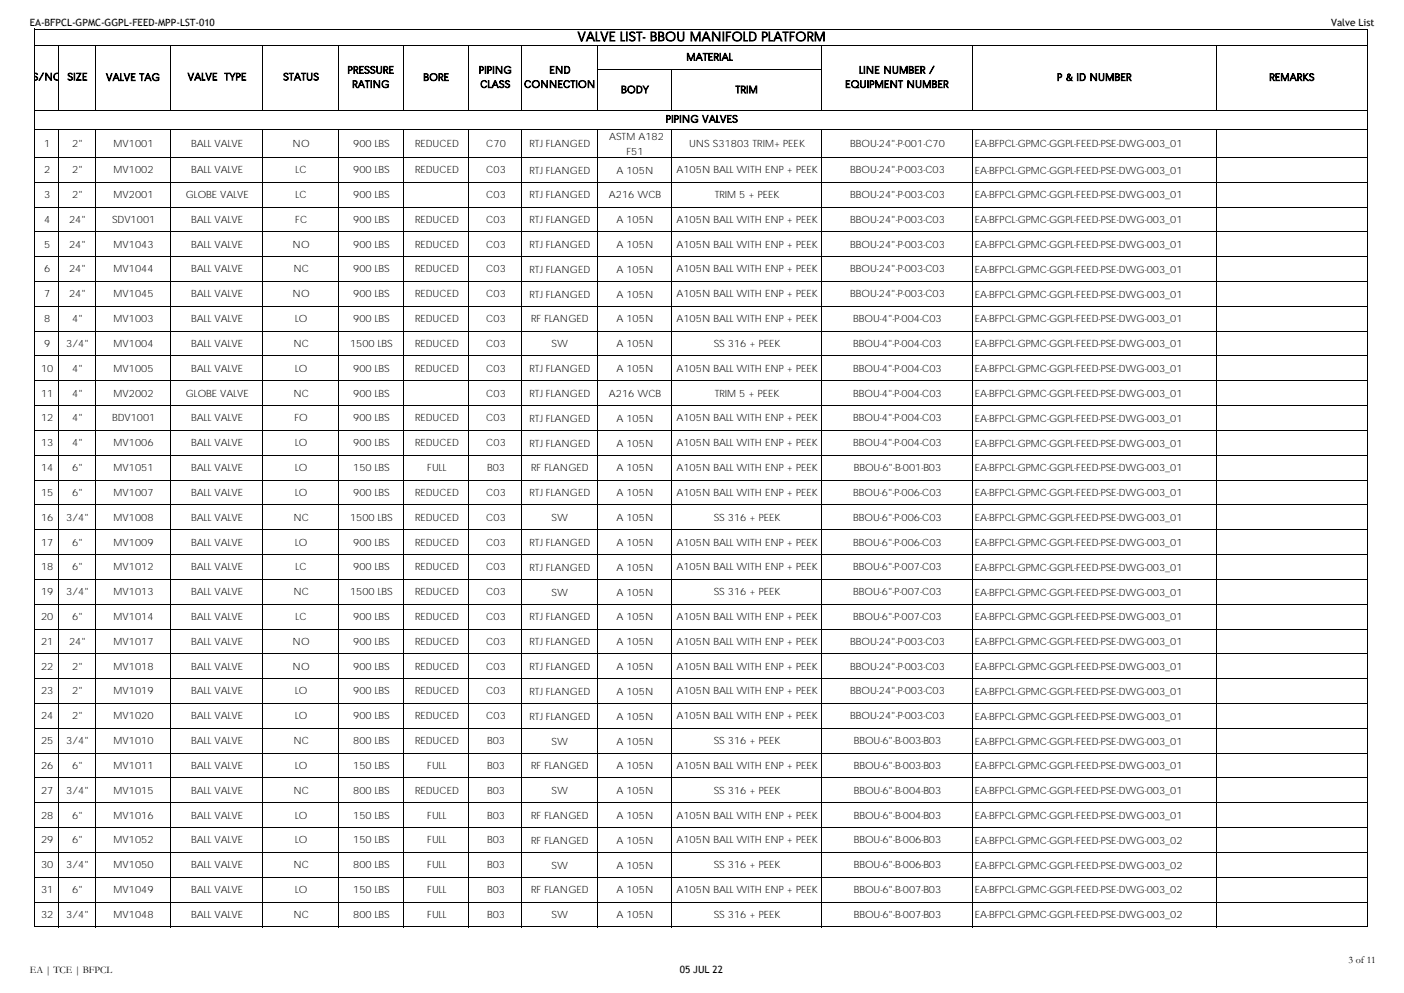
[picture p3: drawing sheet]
<svg xmlns="http://www.w3.org/2000/svg" width="297mm" height="210mm" viewBox="0 0 297 210" stroke-linecap="round" stroke-linejoin="round" font-family="sans-serif">
<defs><g id="words">
<text font-size="2.7" x="122.2" y="8.7">VALVE LIST- BBOU MANIFOLD PLATFORM</text>
<g font-size="2.1">
<text x="6.3" y="5.4">EA-BFPCL-GPMC-GGPL-FEED-MPP-LST-010</text>
<text x="281.6" y="5.4">Valve List</text>
<text x="6.9" y="17">S/NO SIZE</text>
<text x="22.4" y="17.1">VALVE TAG</text>
<text x="39.7" y="17">VALVE</text>
<text x="47.5" y="17">TYPE</text>
<text x="59.9" y="17">STATUS</text>
<text x="73.5" y="15.5">PRESSURE</text>
<text x="89.5" y="17.1">BORE</text>
<text x="101.3" y="15.5">PIPING</text>
<text x="116.2" y="15.5">END</text>
<text x="145.2" y="12.8">MATERIAL</text>
<text x="181.8" y="15.5">LINE NUMBER /</text>
<text x="223.6" y="17.1">P &amp; ID NUMBER</text>
<text x="268.5" y="17.1">REMARKS</text>
<text x="74.5" y="18.5">RATING</text>
<text x="101.6" y="18.5">CLASS</text>
<text x="110.9" y="18.5">CONNECTION</text>
<text x="131.4" y="19.7">BODY</text>
<text x="155.6" y="19.7">TRIM</text>
<text x="178.8" y="18.5">EQUIPMENT NUMBER</text>
<text x="128.8" y="29.7">ASTM A182</text>
<text x="140.9" y="25.9">PIPING VALVES</text>
<text x="9.3" y="31.1">1</text>
<text x="15.3" y="31.1">2&quot;</text>
<text x="24" y="31.1">MV1001</text>
<text x="40.5" y="31.1">BALL VALVE</text>
<text x="61.9" y="31.1">NO</text>
<text x="74.7" y="31.1">900 LBS</text>
<text x="87.8" y="31.1">REDUCED</text>
<text x="102.9" y="31.1">C70</text>
<text x="112" y="31.2">RTJ FLANGED</text>
<text x="132.5" y="32.7">F51</text>
<text x="145.8" y="31.1">UNS S31803 TRIM+ PEEK</text>
<text x="179.9" y="31.1">BBOU-24&quot;-P-001-C70</text>
<text x="206.2" y="31.2">EA-BFPCL-GPMC-GGPL-FEED-PSE-DWG-003_01</text>
<text x="9.3" y="36.6">2</text>
<text x="9.3" y="41.9">3</text>
<text x="15.3" y="36.6">2&quot;</text>
<text x="15.3" y="41.9">2&quot;</text>
<text x="24" y="36.6">MV1002</text>
<text x="24" y="41.9">MV2001</text>
<text x="39.3" y="41.9">GLOBE VALVE</text>
<text x="40.5" y="36.6">BALL VALVE</text>
<text x="62.5" y="36.6">LC</text>
<text x="62.5" y="41.9">LC</text>
<text x="74.7" y="36.6">900 LBS</text>
<text x="74.7" y="41.9">900 LBS</text>
<text x="87.8" y="36.6">REDUCED</text>
<text x="102.9" y="36.6">C03</text>
<text x="102.9" y="41.9">C03</text>
<text x="112" y="36.7">RTJ FLANGED</text>
<text x="112" y="42">RTJ FLANGED</text>
<text x="128.8" y="42">A216 WCB</text>
<text x="130.4" y="36.7">A 105N</text>
<text x="143.1" y="36.6">A105N BALL WITH ENP + PEEK</text>
<text x="151.2" y="41.9">TRIM 5 + PEEK</text>
<text x="179.9" y="36.6">BBOU-24&quot;-P-003-C03</text>
<text x="179.9" y="41.9">BBOU-24&quot;-P-003-C03</text>
<text x="206.2" y="36.7">EA-BFPCL-GPMC-GGPL-FEED-PSE-DWG-003_01</text>
<text x="206.2" y="42">EA-BFPCL-GPMC-GGPL-FEED-PSE-DWG-003_01</text>
<text x="9.3" y="47.1">4</text>
<text x="14.6" y="47.1">24&quot;</text>
<text x="23.7" y="47.1">SDV1001</text>
<text x="40.5" y="47.1">BALL VALVE</text>
<text x="62.4" y="47.1">FC</text>
<text x="74.7" y="47.1">900 LBS</text>
<text x="87.8" y="47.1">REDUCED</text>
<text x="102.9" y="47.1">C03</text>
<text x="112" y="47.2">RTJ FLANGED</text>
<text x="130.4" y="47.2">A 105N</text>
<text x="143.1" y="47.1">A105N BALL WITH ENP + PEEK</text>
<text x="179.9" y="47.1">BBOU-24&quot;-P-003-C03</text>
<text x="206.2" y="47.2">EA-BFPCL-GPMC-GGPL-FEED-PSE-DWG-003_01</text>
<text x="9.3" y="52.4">5</text>
<text x="14.6" y="52.4">24&quot;</text>
<text x="24" y="52.4">MV1043</text>
<text x="40.5" y="52.4">BALL VALVE</text>
<text x="61.9" y="52.4">NO</text>
<text x="74.7" y="52.4">900 LBS</text>
<text x="87.8" y="52.4">REDUCED</text>
<text x="102.9" y="52.4">C03</text>
<text x="112" y="52.5">RTJ FLANGED</text>
<text x="130.4" y="52.5">A 105N</text>
<text x="143.1" y="52.4">A105N BALL WITH ENP + PEEK</text>
<text x="179.9" y="52.4">BBOU-24&quot;-P-003-C03</text>
<text x="206.2" y="52.5">EA-BFPCL-GPMC-GGPL-FEED-PSE-DWG-003_01</text>
<text x="9.3" y="57.6">6</text>
<text x="14.6" y="57.6">24&quot;</text>
<text x="24" y="57.6">MV1044</text>
<text x="40.5" y="57.6">BALL VALVE</text>
<text x="62.1" y="57.6">NC</text>
<text x="74.7" y="57.6">900 LBS</text>
<text x="87.8" y="57.6">REDUCED</text>
<text x="102.9" y="57.6">C03</text>
<text x="112" y="57.7">RTJ FLANGED</text>
<text x="130.4" y="57.7">A 105N</text>
<text x="143.1" y="57.6">A105N BALL WITH ENP + PEEK</text>
<text x="179.9" y="57.6">BBOU-24&quot;-P-003-C03</text>
<text x="206.2" y="57.7">EA-BFPCL-GPMC-GGPL-FEED-PSE-DWG-003_01</text>
<text x="9.3" y="62.9">7</text>
<text x="14.6" y="62.9">24&quot;</text>
<text x="24" y="62.9">MV1045</text>
<text x="40.5" y="62.9">BALL VALVE</text>
<text x="61.9" y="62.9">NO</text>
<text x="74.7" y="62.9">900 LBS</text>
<text x="87.8" y="62.9">REDUCED</text>
<text x="102.9" y="62.9">C03</text>
<text x="112" y="63">RTJ FLANGED</text>
<text x="130.4" y="63">A 105N</text>
<text x="143.1" y="62.9">A105N BALL WITH ENP + PEEK</text>
<text x="179.9" y="62.9">BBOU-24&quot;-P-003-C03</text>
<text x="206.2" y="63">EA-BFPCL-GPMC-GGPL-FEED-PSE-DWG-003_01</text>
<text x="9.3" y="68.1">8</text>
<text x="15.3" y="68.1">4&quot;</text>
<text x="24" y="68.1">MV1003</text>
<text x="40.5" y="68.1">BALL VALVE</text>
<text x="62.4" y="68.1">LO</text>
<text x="74.7" y="68.1">900 LBS</text>
<text x="87.8" y="68.1">REDUCED</text>
<text x="102.9" y="68.1">C03</text>
<text x="112.4" y="68.2">RF FLANGED</text>
<text x="130.4" y="68.2">A 105N</text>
<text x="143.1" y="68.1">A105N BALL WITH ENP + PEEK</text>
<text x="180.5" y="68.1">BBOU-4&quot;-P-004-C03</text>
<text x="206.2" y="68.2">EA-BFPCL-GPMC-GGPL-FEED-PSE-DWG-003_01</text>
<text x="9.3" y="73.4">9</text>
<text x="14" y="73.4">3/4&quot;</text>
<text x="24" y="73.4">MV1004</text>
<text x="40.5" y="73.4">BALL VALVE</text>
<text x="62.1" y="73.4">NC</text>
<text x="74" y="73.4">1500 LBS</text>
<text x="87.8" y="73.4">REDUCED</text>
<text x="102.9" y="73.4">C03</text>
<text x="116.7" y="73.5">SW</text>
<text x="130.4" y="73.5">A 105N</text>
<text x="151" y="73.4">SS 316 + PEEK</text>
<text x="180.5" y="73.4">BBOU-4&quot;-P-004-C03</text>
<text x="206.2" y="73.5">EA-BFPCL-GPMC-GGPL-FEED-PSE-DWG-003_01</text>
<text x="8.7" y="78.6">10</text>
<text x="8.7" y="83.9">11</text>
<text x="15.3" y="78.6">4&quot;</text>
<text x="15.3" y="83.9">4&quot;</text>
<text x="24" y="78.6">MV1005</text>
<text x="24" y="83.9">MV2002</text>
<text x="39.3" y="83.9">GLOBE VALVE</text>
<text x="40.5" y="78.6">BALL VALVE</text>
<text x="62.1" y="83.9">NC</text>
<text x="62.4" y="78.6">LO</text>
<text x="74.7" y="78.6">900 LBS</text>
<text x="74.7" y="83.9">900 LBS</text>
<text x="87.8" y="78.6">REDUCED</text>
<text x="102.9" y="78.6">C03</text>
<text x="102.9" y="83.9">C03</text>
<text x="112" y="78.7">RTJ FLANGED</text>
<text x="112" y="84">RTJ FLANGED</text>
<text x="128.8" y="84">A216 WCB</text>
<text x="130.4" y="78.7">A 105N</text>
<text x="143.1" y="78.6">A105N BALL WITH ENP + PEEK</text>
<text x="151.2" y="83.9">TRIM 5 + PEEK</text>
<text x="180.5" y="78.6">BBOU-4&quot;-P-004-C03</text>
<text x="180.5" y="83.9">BBOU-4&quot;-P-004-C03</text>
<text x="206.2" y="78.7">EA-BFPCL-GPMC-GGPL-FEED-PSE-DWG-003_01</text>
<text x="206.2" y="84">EA-BFPCL-GPMC-GGPL-FEED-PSE-DWG-003_01</text>
<text x="8.7" y="89.1">12</text>
<text x="15.3" y="89.1">4&quot;</text>
<text x="23.7" y="89.1">BDV1001</text>
<text x="40.5" y="89.1">BALL VALVE</text>
<text x="62.3" y="89.1">FO</text>
<text x="74.7" y="89.1">900 LBS</text>
<text x="87.8" y="89.1">REDUCED</text>
<text x="102.9" y="89.1">C03</text>
<text x="112" y="89.2">RTJ FLANGED</text>
<text x="130.4" y="89.2">A 105N</text>
<text x="143.1" y="89.1">A105N BALL WITH ENP + PEEK</text>
<text x="180.5" y="89.1">BBOU-4&quot;-P-004-C03</text>
<text x="206.2" y="89.2">EA-BFPCL-GPMC-GGPL-FEED-PSE-DWG-003_01</text>
<text x="8.7" y="94.4">13</text>
<text x="15.3" y="94.4">4&quot;</text>
<text x="24" y="94.4">MV1006</text>
<text x="40.5" y="94.4">BALL VALVE</text>
<text x="62.4" y="94.4">LO</text>
<text x="74.7" y="94.4">900 LBS</text>
<text x="87.8" y="94.4">REDUCED</text>
<text x="102.9" y="94.4">C03</text>
<text x="112" y="94.5">RTJ FLANGED</text>
<text x="130.4" y="94.5">A 105N</text>
<text x="143.1" y="94.4">A105N BALL WITH ENP + PEEK</text>
<text x="180.5" y="94.4">BBOU-4&quot;-P-004-C03</text>
<text x="206.2" y="94.5">EA-BFPCL-GPMC-GGPL-FEED-PSE-DWG-003_01</text>
<text x="8.7" y="99.6">14</text>
<text x="15.3" y="99.6">6&quot;</text>
<text x="24" y="99.6">MV1051</text>
<text x="40.5" y="99.6">BALL VALVE</text>
<text x="62.4" y="99.6">LO</text>
<text x="74.7" y="99.6">150 LBS</text>
<text x="90.4" y="99.6">FULL</text>
<text x="103" y="99.6">B03</text>
<text x="112.4" y="99.7">RF FLANGED</text>
<text x="130.4" y="99.7">A 105N</text>
<text x="143.1" y="99.6">A105N BALL WITH ENP + PEEK</text>
<text x="180.6" y="99.6">BBOU-6&quot;-B-001-B03</text>
<text x="206.2" y="99.7">EA-BFPCL-GPMC-GGPL-FEED-PSE-DWG-003_01</text>
<text x="8.7" y="104.9">15</text>
<text x="15.3" y="104.9">6&quot;</text>
<text x="24" y="104.9">MV1007</text>
<text x="40.5" y="104.9">BALL VALVE</text>
<text x="62.4" y="104.9">LO</text>
<text x="74.7" y="104.9">900 LBS</text>
<text x="87.8" y="104.9">REDUCED</text>
<text x="102.9" y="104.9">C03</text>
<text x="112" y="105">RTJ FLANGED</text>
<text x="130.4" y="105">A 105N</text>
<text x="143.1" y="104.9">A105N BALL WITH ENP + PEEK</text>
<text x="180.5" y="104.9">BBOU-6&quot;-P-006-C03</text>
<text x="206.2" y="105">EA-BFPCL-GPMC-GGPL-FEED-PSE-DWG-003_01</text>
<text x="8.7" y="110.1">16</text>
<text x="14" y="110.1">3/4&quot;</text>
<text x="24" y="110.1">MV1008</text>
<text x="40.5" y="110.1">BALL VALVE</text>
<text x="62.1" y="110.1">NC</text>
<text x="74" y="110.1">1500 LBS</text>
<text x="87.8" y="110.1">REDUCED</text>
<text x="102.9" y="110.1">C03</text>
<text x="116.7" y="110.2">SW</text>
<text x="130.4" y="110.2">A 105N</text>
<text x="151" y="110.1">SS 316 + PEEK</text>
<text x="180.5" y="110.1">BBOU-6&quot;-P-006-C03</text>
<text x="206.2" y="110.2">EA-BFPCL-GPMC-GGPL-FEED-PSE-DWG-003_01</text>
<text x="8.7" y="115.4">17</text>
<text x="15.3" y="115.4">6&quot;</text>
<text x="24" y="115.4">MV1009</text>
<text x="40.5" y="115.4">BALL VALVE</text>
<text x="62.4" y="115.4">LO</text>
<text x="74.7" y="115.4">900 LBS</text>
<text x="87.8" y="115.4">REDUCED</text>
<text x="102.9" y="115.4">C03</text>
<text x="112" y="115.5">RTJ FLANGED</text>
<text x="130.4" y="115.5">A 105N</text>
<text x="143.1" y="115.4">A105N BALL WITH ENP + PEEK</text>
<text x="180.5" y="115.4">BBOU-6&quot;-P-006-C03</text>
<text x="206.2" y="115.5">EA-BFPCL-GPMC-GGPL-FEED-PSE-DWG-003_01</text>
<text x="8.7" y="120.6">18</text>
<text x="8.7" y="125.9">19</text>
<text x="14" y="125.9">3/4&quot;</text>
<text x="15.3" y="120.6">6&quot;</text>
<text x="24" y="120.6">MV1012</text>
<text x="24" y="125.9">MV1013</text>
<text x="40.5" y="120.6">BALL VALVE</text>
<text x="40.5" y="125.9">BALL VALVE</text>
<text x="62.1" y="125.9">NC</text>
<text x="62.5" y="120.6">LC</text>
<text x="74" y="125.9">1500 LBS</text>
<text x="74.7" y="120.6">900 LBS</text>
<text x="87.8" y="120.6">REDUCED</text>
<text x="87.8" y="125.9">REDUCED</text>
<text x="102.9" y="120.6">C03</text>
<text x="102.9" y="125.9">C03</text>
<text x="112" y="120.7">RTJ FLANGED</text>
<text x="116.7" y="126">SW</text>
<text x="130.4" y="120.7">A 105N</text>
<text x="130.4" y="126">A 105N</text>
<text x="143.1" y="120.6">A105N BALL WITH ENP + PEEK</text>
<text x="151" y="125.9">SS 316 + PEEK</text>
<text x="180.5" y="120.6">BBOU-6&quot;-P-007-C03</text>
<text x="180.5" y="125.9">BBOU-6&quot;-P-007-C03</text>
<text x="206.2" y="120.7">EA-BFPCL-GPMC-GGPL-FEED-PSE-DWG-003_01</text>
<text x="206.2" y="126">EA-BFPCL-GPMC-GGPL-FEED-PSE-DWG-003_01</text>
<text x="8.7" y="131.1">20</text>
<text x="15.3" y="131.1">6&quot;</text>
<text x="24" y="131.1">MV1014</text>
<text x="40.5" y="131.1">BALL VALVE</text>
<text x="62.5" y="131.1">LC</text>
<text x="74.7" y="131.1">900 LBS</text>
<text x="87.8" y="131.1">REDUCED</text>
<text x="102.9" y="131.1">C03</text>
<text x="112" y="131.2">RTJ FLANGED</text>
<text x="130.4" y="131.2">A 105N</text>
<text x="143.1" y="131.1">A105N BALL WITH ENP + PEEK</text>
<text x="180.5" y="131.1">BBOU-6&quot;-P-007-C03</text>
<text x="206.2" y="131.2">EA-BFPCL-GPMC-GGPL-FEED-PSE-DWG-003_01</text>
<text x="8.7" y="136.4">21</text>
<text x="14.6" y="136.4">24&quot;</text>
<text x="24" y="136.4">MV1017</text>
<text x="40.5" y="136.4">BALL VALVE</text>
<text x="61.9" y="136.4">NO</text>
<text x="74.7" y="136.4">900 LBS</text>
<text x="87.8" y="136.4">REDUCED</text>
<text x="102.9" y="136.4">C03</text>
<text x="112" y="136.5">RTJ FLANGED</text>
<text x="130.4" y="136.5">A 105N</text>
<text x="143.1" y="136.4">A105N BALL WITH ENP + PEEK</text>
<text x="179.9" y="136.4">BBOU-24&quot;-P-003-C03</text>
<text x="206.2" y="136.5">EA-BFPCL-GPMC-GGPL-FEED-PSE-DWG-003_01</text>
<text x="8.7" y="141.6">22</text>
<text x="15.3" y="141.6">2&quot;</text>
<text x="24" y="141.6">MV1018</text>
<text x="40.5" y="141.6">BALL VALVE</text>
<text x="61.9" y="141.6">NO</text>
<text x="74.7" y="141.6">900 LBS</text>
<text x="87.8" y="141.6">REDUCED</text>
<text x="102.9" y="141.6">C03</text>
<text x="112" y="141.7">RTJ FLANGED</text>
<text x="130.4" y="141.7">A 105N</text>
<text x="143.1" y="141.6">A105N BALL WITH ENP + PEEK</text>
<text x="179.9" y="141.6">BBOU-24&quot;-P-003-C03</text>
<text x="206.2" y="141.7">EA-BFPCL-GPMC-GGPL-FEED-PSE-DWG-003_01</text>
<text x="8.7" y="146.9">23</text>
<text x="15.3" y="146.9">2&quot;</text>
<text x="24" y="146.9">MV1019</text>
<text x="40.5" y="146.9">BALL VALVE</text>
<text x="62.4" y="146.9">LO</text>
<text x="74.7" y="146.9">900 LBS</text>
<text x="87.8" y="146.9">REDUCED</text>
<text x="102.9" y="146.9">C03</text>
<text x="112" y="147">RTJ FLANGED</text>
<text x="130.4" y="147">A 105N</text>
<text x="143.1" y="146.9">A105N BALL WITH ENP + PEEK</text>
<text x="179.9" y="146.9">BBOU-24&quot;-P-003-C03</text>
<text x="206.2" y="147">EA-BFPCL-GPMC-GGPL-FEED-PSE-DWG-003_01</text>
<text x="8.7" y="152.1">24</text>
<text x="15.3" y="152.1">2&quot;</text>
<text x="24" y="152.1">MV1020</text>
<text x="40.5" y="152.1">BALL VALVE</text>
<text x="62.4" y="152.1">LO</text>
<text x="74.7" y="152.1">900 LBS</text>
<text x="87.8" y="152.1">REDUCED</text>
<text x="102.9" y="152.1">C03</text>
<text x="112" y="152.2">RTJ FLANGED</text>
<text x="130.4" y="152.2">A 105N</text>
<text x="143.1" y="152.1">A105N BALL WITH ENP + PEEK</text>
<text x="179.9" y="152.1">BBOU-24&quot;-P-003-C03</text>
<text x="206.2" y="152.2">EA-BFPCL-GPMC-GGPL-FEED-PSE-DWG-003_01</text>
<text x="8.7" y="157.4">25</text>
<text x="14" y="157.4">3/4&quot;</text>
<text x="24" y="157.4">MV1010</text>
<text x="40.5" y="157.4">BALL VALVE</text>
<text x="62.1" y="157.4">NC</text>
<text x="74.7" y="157.4">800 LBS</text>
<text x="87.8" y="157.4">REDUCED</text>
<text x="103" y="157.4">B03</text>
<text x="116.7" y="157.5">SW</text>
<text x="130.4" y="157.5">A 105N</text>
<text x="151" y="157.4">SS 316 + PEEK</text>
<text x="180.6" y="157.4">BBOU-6&quot;-B-003-B03</text>
<text x="206.2" y="157.5">EA-BFPCL-GPMC-GGPL-FEED-PSE-DWG-003_01</text>
<text x="8.7" y="162.6">26</text>
<text x="8.7" y="167.9">27</text>
<text x="14" y="167.9">3/4&quot;</text>
<text x="15.3" y="162.6">6&quot;</text>
<text x="24" y="162.6">MV1011</text>
<text x="24" y="167.9">MV1015</text>
<text x="40.5" y="162.6">BALL VALVE</text>
<text x="40.5" y="167.9">BALL VALVE</text>
<text x="62.1" y="167.9">NC</text>
<text x="62.4" y="162.6">LO</text>
<text x="74.7" y="162.6">150 LBS</text>
<text x="74.7" y="167.9">800 LBS</text>
<text x="87.8" y="167.9">REDUCED</text>
<text x="90.4" y="162.6">FULL</text>
<text x="103" y="162.6">B03</text>
<text x="103" y="167.9">B03</text>
<text x="112.4" y="162.7">RF FLANGED</text>
<text x="116.7" y="168">SW</text>
<text x="130.4" y="162.7">A 105N</text>
<text x="130.4" y="168">A 105N</text>
<text x="143.1" y="162.6">A105N BALL WITH ENP + PEEK</text>
<text x="151" y="167.9">SS 316 + PEEK</text>
<text x="180.6" y="162.6">BBOU-6&quot;-B-003-B03</text>
<text x="180.6" y="167.9">BBOU-6&quot;-B-004-B03</text>
<text x="206.2" y="162.7">EA-BFPCL-GPMC-GGPL-FEED-PSE-DWG-003_01</text>
<text x="206.2" y="168">EA-BFPCL-GPMC-GGPL-FEED-PSE-DWG-003_01</text>
<text x="8.7" y="173.1">28</text>
<text x="15.3" y="173.1">6&quot;</text>
<text x="24" y="173.1">MV1016</text>
<text x="40.5" y="173.1">BALL VALVE</text>
<text x="62.4" y="173.1">LO</text>
<text x="74.7" y="173.1">150 LBS</text>
<text x="90.4" y="173.1">FULL</text>
<text x="103" y="173.1">B03</text>
<text x="112.4" y="173.2">RF FLANGED</text>
<text x="130.4" y="173.2">A 105N</text>
<text x="143.1" y="173.1">A105N BALL WITH ENP + PEEK</text>
<text x="180.6" y="173.1">BBOU-6&quot;-B-004-B03</text>
<text x="206.2" y="173.2">EA-BFPCL-GPMC-GGPL-FEED-PSE-DWG-003_01</text>
<text x="8.7" y="178.4">29</text>
<text x="15.3" y="178.4">6&quot;</text>
<text x="24" y="178.4">MV1052</text>
<text x="40.5" y="178.4">BALL VALVE</text>
<text x="62.4" y="178.4">LO</text>
<text x="74.7" y="178.4">150 LBS</text>
<text x="90.4" y="178.4">FULL</text>
<text x="103" y="178.4">B03</text>
<text x="112.4" y="178.5">RF FLANGED</text>
<text x="130.4" y="178.5">A 105N</text>
<text x="143.1" y="178.4">A105N BALL WITH ENP + PEEK</text>
<text x="180.6" y="178.4">BBOU-6&quot;-B-006-B03</text>
<text x="206.2" y="178.5">EA-BFPCL-GPMC-GGPL-FEED-PSE-DWG-003_02</text>
<text x="8.7" y="183.6">30</text>
<text x="14" y="183.6">3/4&quot;</text>
<text x="24" y="183.6">MV1050</text>
<text x="40.5" y="183.6">BALL VALVE</text>
<text x="62.1" y="183.6">NC</text>
<text x="74.7" y="183.6">800 LBS</text>
<text x="90.4" y="183.6">FULL</text>
<text x="103" y="183.6">B03</text>
<text x="116.7" y="183.7">SW</text>
<text x="130.4" y="183.7">A 105N</text>
<text x="151" y="183.6">SS 316 + PEEK</text>
<text x="180.6" y="183.6">BBOU-6&quot;-B-006-B03</text>
<text x="206.2" y="183.7">EA-BFPCL-GPMC-GGPL-FEED-PSE-DWG-003_02</text>
<text x="8.7" y="188.9">31</text>
<text x="15.3" y="188.9">6&quot;</text>
<text x="24" y="188.9">MV1049</text>
<text x="40.5" y="188.9">BALL VALVE</text>
<text x="62.4" y="188.9">LO</text>
<text x="74.7" y="188.9">150 LBS</text>
<text x="90.4" y="188.9">FULL</text>
<text x="103" y="188.9">B03</text>
<text x="112.4" y="189">RF FLANGED</text>
<text x="130.4" y="189">A 105N</text>
<text x="143.1" y="188.9">A105N BALL WITH ENP + PEEK</text>
<text x="180.6" y="188.9">BBOU-6&quot;-B-007-B03</text>
<text x="206.2" y="189">EA-BFPCL-GPMC-GGPL-FEED-PSE-DWG-003_02</text>
<text x="8.7" y="194.1">32</text>
<text x="14" y="194.1">3/4&quot;</text>
<text x="24" y="194.1">MV1048</text>
<text x="40.5" y="194.1">BALL VALVE</text>
<text x="62.1" y="194.1">NC</text>
<text x="74.7" y="194.1">800 LBS</text>
<text x="90.4" y="194.1">FULL</text>
<text x="103" y="194.1">B03</text>
<text x="116.7" y="194.2">SW</text>
<text x="130.4" y="194.2">A 105N</text>
<text x="151" y="194.1">SS 316 + PEEK</text>
<text x="180.6" y="194.1">BBOU-6&quot;-B-007-B03</text>
<text x="206.2" y="194.2">EA-BFPCL-GPMC-GGPL-FEED-PSE-DWG-003_02</text>
<text x="285.3" y="203.8">3 of 11</text>
<text x="6.3" y="205.9">EA | TCE | BFPCL</text>
<text x="143.8" y="205.9">05 JUL 22</text>
</g>
</g></defs>
<g fill="none" stroke="#000" stroke-width=".21">
<path d="M7.4 6.1v190M7.5 6.1h281.9M7.5 9.5h281.9M12.3 9.6v13.8M20.2 9.6v13.8M36 9.6v13.8M55.6 9.6v13.8M71.5 9.6v13.8M85.4 9.6v13.8M99.2 9.6v13.8M110.4 9.6v13.8M126.5 9.6v13.8"/>
<path d="M126.6 14.8h47.2M142.1 14.9v8.5M173.7 9.6v13.8M205.7 9.6v13.8M257.3 9.6v13.8M289.3 6.2v189.9M7.5 23.3h281.9M7.5 27.4h281.9M7.5 33.3h281.9M7.5 38.5h281.9M12.3 27.5v168.6M20.2 27.5v168.6"/>
<path d="M36 27.5v168.6M55.6 27.5v168.6M71.5 27.5v168.6M85.4 27.5v168.6M99.2 27.5v168.6M110.4 27.5v168.6M126.5 27.5v168.6M142.1 27.5v168.6M173.7 27.5v168.6M205.7 27.5v168.6M257.3 27.5v168.6M7.5 43.8h281.9"/>
<path d="M7.5 49h281.9M7.5 54.3h281.9M7.5 59.5h281.9M7.5 64.8h281.9M7.5 70h281.9M7.5 75.3h281.9M7.5 80.5h281.9M7.5 85.8h281.9M7.5 91h281.9M7.5 96.3h281.9M7.5 101.5h281.9M7.5 106.8h281.9"/>
<path d="M7.5 112h281.9M7.5 117.3h281.9M7.5 122.5h281.9M7.5 127.8h281.9M7.5 133h281.9M7.5 138.3h281.9M7.5 143.5h281.9M7.5 148.8h281.9M7.5 154h281.9M7.5 159.3h281.9M7.5 164.5h281.9M7.5 169.8h281.9"/>
<path d="M7.5 175h281.9M7.5 180.3h281.9M7.5 185.5h281.9M7.5 190.8h281.9M7.5 196h281.9"/>
</g>
<use href="#words"/>
</svg>
